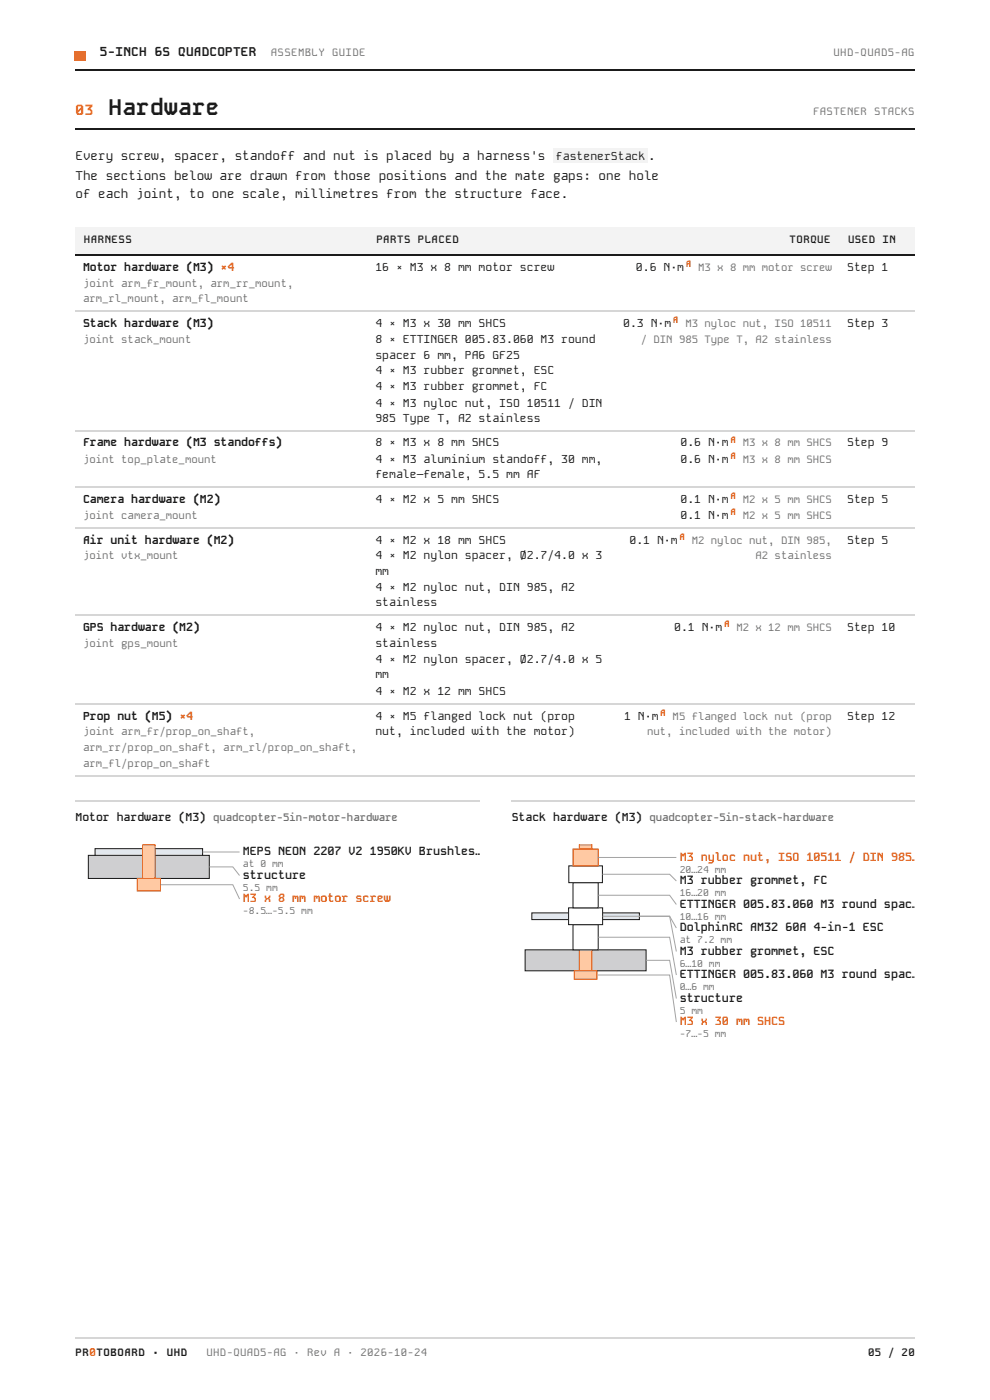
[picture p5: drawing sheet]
<svg xmlns="http://www.w3.org/2000/svg" width="210mm" height="297mm" viewBox="0 0 210 297" stroke-linecap="round" stroke-linejoin="round" font-family="sans-serif">
<defs><g id="words">
<text font-size="4.8" fill="#1b1b1b" x="23" y="24.3">Hardware</text>
<text font-size="3" fill="#ff5c00" x="16" y="24.3">03</text>
<g font-size="2.7" fill="#1b1b1b">
<text x="21.2" y="11.9">5-INCH 6S QUADCOPTER</text>
<text x="16" y="33.9">Every screw, spacer, standoff and nut is placed by a harness's</text>
<text x="137.4" y="33.9">.</text>
<text x="16" y="38.1">The sections below are drawn from those positions and the mate gaps: one hole</text>
<text x="16" y="42.1">of each joint, to one scale, millimetres from the structure face.</text>
</g>
<g font-size="2.5" fill="#1b1b1b">
<text x="51.5" y="181.5">MEPS NEON 2207 V2</text>
<text x="78.4" y="181.5">1950KV Brushles…</text>
<text x="51.5" y="186.5">structure</text>
<text x="144.1" y="187.6">M3 rubber grommet, FC</text>
<text x="144.1" y="192.6">ETTINGER 005.83.060 M3 round spac…</text>
<text x="144.1" y="197.6">DolphinRC AM32</text>
<text x="166.5" y="197.6">60A 4-in-1 ESC</text>
<text x="144.1" y="202.6">M3 rubber grommet, ESC</text>
<text x="144.1" y="207.6">ETTINGER 005.83.060 M3 round spac…</text>
<text x="144.1" y="212.5">structure</text>
</g>
<g font-size="2.5" fill="#d24a00">
<text x="144.1" y="182.6">M3 nyloc nut, ISO 10511 / DIN 985…</text>
<text x="51.5" y="191.4">M3 x 8 mm motor screw</text>
<text x="144.1" y="217.5">M3 x 30 mm SHCS</text>
</g>
<g font-size="2.4" fill="#1b1b1b">
<text x="117.9" y="33.9">fastenerStack</text>
<text x="17.6" y="57.4">Motor hardware (M3) ×4</text>
<text x="79.6" y="57.4">16 × M3 x 8 mm motor screw</text>
<text x="134.8" y="57.4">0.6 N·m</text>
<text x="179.6" y="57.4">Step 1</text>
<text x="17.6" y="69.3">Stack hardware (M3)</text>
<text x="79.6" y="69.3">4 × M3 x 30 mm SHCS</text>
<text x="132.1" y="69.3">0.3 N·m</text>
<text x="179.6" y="69.3">Step 3</text>
<text x="79.6" y="72.8">8 × ETTINGER 005.83.060 M3 round</text>
<text x="79.6" y="76.2">spacer 6 mm, PA6 GF25</text>
<text x="79.6" y="79.4">4 × M3 rubber grommet, ESC</text>
<text x="79.6" y="82.8">4 × M3 rubber grommet, FC</text>
<text x="79.6" y="86.3">4 × M3 nyloc nut, ISO 10511 / DIN</text>
<text x="79.6" y="89.4">985 Type T, A2 stainless</text>
<text x="17.6" y="94.7">Frame hardware (M3 standoffs)</text>
<text x="79.6" y="94.7">8 × M3 x 8 mm SHCS</text>
<text x="144.3" y="94.7">0.6 N·m</text>
<text x="179.6" y="94.7">Step 9</text>
<text x="79.6" y="98.2">4 × M3 aluminium standoff, 30 mm,</text>
<text x="79.6" y="101.3">female–female, 5.5 mm AF</text>
<text x="144.3" y="98.2">0.6 N·m</text>
<text x="17.6" y="106.6">Camera hardware (M2)</text>
<text x="79.6" y="106.6">4 × M2 x 5 mm SHCS</text>
<text x="144.3" y="106.6">0.1 N·m</text>
<text x="179.6" y="106.6">Step 5</text>
<text x="144.3" y="110.1">0.1 N·m</text>
<text x="17.6" y="115.4">Air unit hardware (M2)</text>
<text x="79.6" y="115.4">4 × M2 x 18 mm SHCS</text>
<text x="79.6" y="118.5">4 × M2 nylon spacer, Ø2.7/4.0 x 3</text>
<text x="133.5" y="115.4">0.1 N·m</text>
<text x="179.6" y="115.4">Step 5</text>
<text x="79.6" y="122">mm</text>
<text x="79.6" y="125.4">4 × M2 nyloc nut, DIN 985, A2</text>
<text x="79.6" y="128.6">stainless</text>
<text x="17.6" y="133.9">GPS hardware (M2)</text>
<text x="79.6" y="133.9">4 × M2 nyloc nut, DIN 985, A2</text>
<text x="79.6" y="137.3">stainless</text>
<text x="142.9" y="133.9">0.1 N·m</text>
<text x="179.6" y="133.9">Step 10</text>
<text x="79.6" y="140.8">4 × M2 nylon spacer, Ø2.7/4.0 x 5</text>
<text x="79.6" y="143.9">mm</text>
<text x="79.6" y="147.4">4 × M2 x 12 mm SHCS</text>
<text x="17.6" y="152.7">Prop nut (M5) ×4</text>
<text x="79.6" y="152.7">4 × M5 flanged lock nut (prop</text>
<text x="79.6" y="155.8">nut, included with the motor)</text>
<text x="132.3" y="152.7">1 N·m</text>
<text x="179.6" y="152.7">Step 12</text>
<text x="16" y="174.1">Motor hardware (M3) quadcopter-5in-motor-hardware</text>
<text x="108.5" y="174.1">Stack hardware (M3) quadcopter-5in-stack-hardware</text>
</g>
<g font-size="2.3" fill="#6f6f6f">
<text x="57.4" y="11.9">ASSEMBLY GUIDE</text>
<text x="176.7" y="11.9">UHD-QUAD5-AG</text>
<text x="172.4" y="24.3">FASTENER STACKS</text>
<text x="148" y="57.4">M3 x 8 mm motor screw</text>
<text x="17.6" y="60.9">joint arm_fr_mount, arm_rr_mount,</text>
<text x="17.6" y="64">arm_rl_mount, arm_fl_mount</text>
<text x="145.3" y="69.3">M3 nyloc nut, ISO 10511</text>
<text x="17.6" y="72.8">joint stack_mount</text>
<text x="135.8" y="72.8">/ DIN 985 Type T, A2 stainless</text>
<text x="157.5" y="94.7">M3 x 8 mm SHCS</text>
<text x="17.6" y="98.2">joint top_plate_mount</text>
<text x="157.5" y="98.2">M3 x 8 mm SHCS</text>
<text x="157.5" y="106.6">M2 x 5 mm SHCS</text>
<text x="17.6" y="110.1">joint camera_mount</text>
<text x="157.5" y="110.1">M2 x 5 mm SHCS</text>
<text x="17.6" y="118.5">joint vtx_mount</text>
<text x="146.7" y="115.4">M2 nyloc nut, DIN 985,</text>
<text x="160.2" y="118.5">A2 stainless</text>
<text x="17.6" y="137.3">joint gps_mount</text>
<text x="156.1" y="133.9">M2 x 12 mm SHCS</text>
<text x="17.6" y="155.8">joint arm_fr/prop_on_shaft,</text>
<text x="137.2" y="155.8">nut, included with the motor)</text>
<text x="142.6" y="152.7">M5 flanged lock nut (prop</text>
<text x="17.6" y="159.3">arm_rr/prop_on_shaft, arm_rl/prop_on_shaft,</text>
<text x="17.6" y="162.7">arm_fl/prop_on_shaft</text>
<text x="43.8" y="287.6">UHD-QUAD5-AG · Rev A · 2026-10-24</text>
</g>
<g font-size="2.3" fill="#1b1b1b">
<text x="17.8" y="51.6">HARNESS</text>
<text x="79.8" y="51.6">PARTS PLACED</text>
<text x="167.4" y="51.6">TORQUE</text>
<text x="179.8" y="51.6">USED IN</text>
<text x="16" y="287.6">PR0TOBOARD</text>
<text x="32.4" y="287.6">·</text>
<text x="35.3" y="287.6">UHD</text>
<text x="184.1" y="287.6">05 / 20</text>
</g>
<g font-size="2.1" fill="#6f6f6f">
<text x="51.5" y="184">at 0 mm</text>
<text x="144.1" y="185.1">20…24 mm</text>
<text x="51.5" y="188.9">5.5 mm</text>
<text x="144.1" y="190.1">16…20 mm</text>
<text x="51.5" y="193.9">-8.5…-5.5 mm</text>
<text x="144.1" y="195.1">10…16 mm</text>
<text x="144.1" y="200.1">at 7.2 mm</text>
<text x="144.1" y="205.1">6…10 mm</text>
<text x="144.1" y="210.1">0…6 mm</text>
<text x="144.1" y="215">5 mm</text>
<text x="144.1" y="220">-7…-5 mm</text>
</g>
<g font-size="1.9" fill="#d94e00">
<text x="145.4" y="56.6">A</text>
<text x="142.7" y="68.5">A</text>
<text x="154.8" y="93.9">A</text>
<text x="154.8" y="97.4">A</text>
<text x="154.8" y="105.8">A</text>
<text x="154.8" y="109.3">A</text>
<text x="144" y="114.6">A</text>
<text x="153.5" y="133.1">A</text>
<text x="140" y="151.9">A</text>
</g>
</g></defs>
<path d="M15.9 14.9h178" fill="none" stroke="#1b1b1b" stroke-width=".26"/>
<path d="M15.9 10.8h2.4v2.2h-2.4z" fill="#ff5c00"/>
<path d="M15.9 27.4h178" fill="none" stroke="#1b1b1b" stroke-width=".26"/>
<g fill="#f3f3f3">
<path d="M15.9 48.2h62.2v5.8h-62.2z"/>
<path d="M78.1 48.2h51.5v5.8h-51.5z"/>
<path d="M129.6 48.2h48.5v5.8h-48.5z"/>
<path d="M178.1 48.2h15.8v5.8h-15.8z"/>
</g>
<path d="M15.9 54.1h178" fill="none" stroke="#1b1b1b" stroke-width=".26"/>
<path d="M15.9 66h178M15.9 91.4h178M15.9 103.3h178M15.9 112.1h178M15.9 130.6h178M15.9 149.4h178M15.9 164.7h178" fill="none" stroke="#d6d6d6" stroke-width=".26"/>
<path d="M117.2 31.5h20.1v3.2h-20.1z" fill="#f3f3f3"/>
<path d="M15.9 170h85.7" fill="none" stroke="#d6d6d6" stroke-width=".26"/>
<path d="M18.7 181.5h25.7v4.9h-25.7z" fill="#cfcfd1"/>
<path d="M18.7 181.5h25.7v4.9h-25.7z" fill="none" stroke="#1b1b1b" stroke-width=".21"/>
<path d="M20.2 180h22.8v1.5h-22.8z" fill="#dfe8f2"/>
<path d="M20.2 180h22.8v1.5h-22.8z" fill="none" stroke="#1b1b1b" stroke-width=".21"/>
<path d="M30.2 179.2h2.7v7.2h-2.7z" fill="#ffc9a3"/>
<path d="M30.2 179.2h2.7v7.2h-2.7z" fill="none" stroke="#d24a00" stroke-width=".21"/>
<path d="M29.1 186.4h4.9v2.6h-4.9z" fill="#ffc9a3"/>
<path d="M29.1 186.4h4.9v2.6h-4.9z" fill="none" stroke="#d24a00" stroke-width=".21"/>
<path d="M34 187.7h15.4l1.4 3M43 180.8h7.8M44.4 183.9h5l1.4 1.8" fill="none" stroke="#a3a3a3" stroke-width=".21"/>
<path d="M108.5 170h85.4" fill="none" stroke="#d6d6d6" stroke-width=".26"/>
<path d="M111.3 201.5h25.7v4.5h-25.7z" fill="#cfcfd1"/>
<path d="M111.3 201.5h25.7v4.5h-25.7z" fill="none" stroke="#1b1b1b" stroke-width=".21"/>
<path d="M112.8 193.7h22.8v1.4h-22.8z" fill="#dfe8f2"/>
<path d="M112.8 193.7h22.8v1.4h-22.8z" fill="none" stroke="#1b1b1b" stroke-width=".21"/>
<path d="M122.8 179.2h2.7v26.8h-2.7z" fill="#ffc9a3"/>
<path d="M122.8 179.2h2.7v26.8h-2.7z" fill="none" stroke="#d24a00" stroke-width=".21"/>
<path d="M121.7 206h4.9v1.7h-4.9z" fill="#ffc9a3"/>
<path d="M121.7 206h4.9v1.7h-4.9z" fill="none" stroke="#d24a00" stroke-width=".21"/>
<path d="M121.5 196.2h5.3v5.3h-5.3z" fill="#fff"/>
<path d="M121.5 196.2h5.3v5.3h-5.3z" fill="none" stroke="#1b1b1b" stroke-width=".21"/>
<path d="M120.5 192.6h7.3v3.6h-7.3z" fill="#fff"/>
<path d="M120.5 192.6h7.3v3.6h-7.3z" fill="none" stroke="#1b1b1b" stroke-width=".21"/>
<path d="M121.5 187.3h5.3v5.3h-5.3z" fill="#fff"/>
<path d="M121.5 187.3h5.3v5.3h-5.3z" fill="none" stroke="#1b1b1b" stroke-width=".21"/>
<path d="M120.6 183.7h7.1v3.6h-7.1z" fill="#fff"/>
<path d="M120.6 183.7h7.1v3.6h-7.1z" fill="none" stroke="#1b1b1b" stroke-width=".21"/>
<path d="M121.5 180.1h5.3v3.6h-5.3z" fill="#ffc9a3"/>
<path d="M121.5 180.1h5.3v3.6h-5.3z" fill="none" stroke="#d24a00" stroke-width=".21"/>
<path d="M126.8 181.9h16.6M126.8 189.9h15.2l1.4 2M126.8 198.8h15.2l1.4 8.1M127.7 185.5h14.3l1.4 1.4M127.8 194.4h14.2l1.4 7.5M135.6 194.4h6.4l1.4 2.5M126.6 206.9h15.4l1.4 9.9M137 203.7h5l1.4 8.1" fill="none" stroke="#a3a3a3" stroke-width=".21"/>
<path d="M15.9 283.8h178" fill="none" stroke="#d6d6d6" stroke-width=".26"/>
<use href="#words"/>
</svg>
